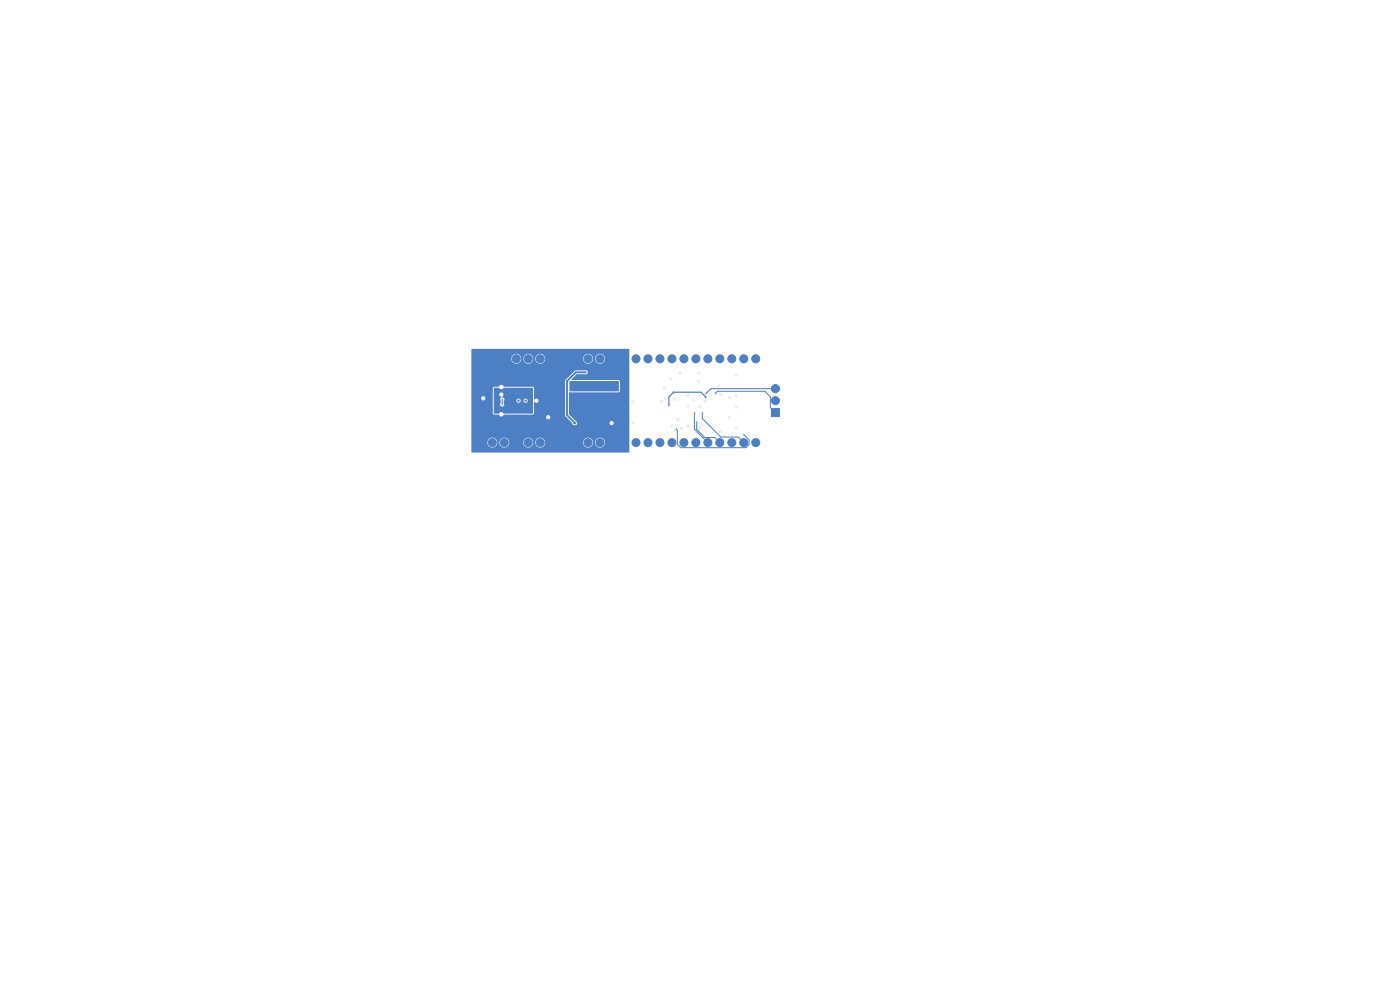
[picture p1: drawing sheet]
<svg xmlns="http://www.w3.org/2000/svg" width="297mm" height="210mm" viewBox="0 0 297 210" stroke-linecap="round" stroke-linejoin="round" font-family="sans-serif">
<path d="M102.3 80.7h.8M102.3 89.3h.8M106.3 80.7h1.1M106.3 89.3h1.1" fill="none" stroke="#4d7fc4" stroke-width="1"/>
<g fill="#4d7fc4" stroke="#4d7fc4" stroke-width=".21">
<path d="M101.1 75.3h1.7v1.7h-1.7z"/>
<path d="M101.1 93h1.7v1.7h-1.7z"/>
<path d="M163.6 86.7h1.7v1.7h-1.7z"/>
<circle cx="104.4" cy="76.1" r=".85"/>
<circle cx="107" cy="76.1" r=".85"/>
<circle cx="109.5" cy="76.1" r=".85"/>
<circle cx="112.1" cy="76.1" r=".85"/>
<circle cx="114.6" cy="76.1" r=".85"/>
<circle cx="117.1" cy="76.1" r=".85"/>
<circle cx="119.7" cy="76.1" r=".85"/>
<circle cx="122.2" cy="76.1" r=".85"/>
<circle cx="124.8" cy="76.1" r=".85"/>
<circle cx="127.3" cy="76.1" r=".85"/>
<circle cx="129.8" cy="76.1" r=".85"/>
<circle cx="132.4" cy="76.1" r=".85"/>
<circle cx="134.9" cy="76.1" r=".85"/>
<circle cx="137.5" cy="76.1" r=".85"/>
<circle cx="140" cy="76.1" r=".85"/>
<circle cx="142.5" cy="76.1" r=".85"/>
<circle cx="145.1" cy="76.1" r=".85"/>
<circle cx="147.6" cy="76.1" r=".85"/>
<circle cx="150.2" cy="76.1" r=".85"/>
<circle cx="152.7" cy="76.1" r=".85"/>
<circle cx="155.2" cy="76.1" r=".85"/>
<circle cx="157.8" cy="76.1" r=".85"/>
<circle cx="160.3" cy="76.1" r=".85"/>
<circle cx="104.4" cy="93.9" r=".85"/>
<circle cx="107" cy="93.9" r=".85"/>
<circle cx="109.5" cy="93.9" r=".85"/>
<circle cx="112.1" cy="93.9" r=".85"/>
<circle cx="114.6" cy="93.9" r=".85"/>
<circle cx="117.1" cy="93.9" r=".85"/>
<circle cx="119.7" cy="93.9" r=".85"/>
<circle cx="122.2" cy="93.9" r=".85"/>
<circle cx="124.8" cy="93.9" r=".85"/>
<circle cx="127.3" cy="93.9" r=".85"/>
<circle cx="129.8" cy="93.9" r=".85"/>
<circle cx="132.4" cy="93.9" r=".85"/>
<circle cx="134.9" cy="93.9" r=".85"/>
<circle cx="137.5" cy="93.9" r=".85"/>
<circle cx="140" cy="93.9" r=".85"/>
<circle cx="142.5" cy="93.9" r=".85"/>
<circle cx="145.1" cy="93.9" r=".85"/>
<circle cx="147.6" cy="93.9" r=".85"/>
<circle cx="150.2" cy="93.9" r=".85"/>
<circle cx="152.7" cy="93.9" r=".85"/>
<circle cx="155.2" cy="93.9" r=".85"/>
<circle cx="157.8" cy="93.9" r=".85"/>
<circle cx="160.3" cy="93.9" r=".85"/>
<circle cx="164.5" cy="85" r=".85"/>
<circle cx="164.5" cy="82.4" r=".85"/>
</g>
<g fill="#ececec" stroke="#ececec" stroke-width=".21">
<circle cx="126" cy="80.2" r=".25"/>
<circle cx="127.9" cy="78.5" r=".25"/>
<circle cx="148.3" cy="79.1" r=".25"/>
<circle cx="117.9" cy="87.5" r=".25"/>
<circle cx="146" cy="83.8" r=".25"/>
<circle cx="128.8" cy="84.9" r=".25"/>
<circle cx="156.2" cy="83.9" r=".25"/>
<circle cx="118.3" cy="87" r=".25"/>
<circle cx="156.2" cy="79.6" r=".25"/>
<circle cx="108.5" cy="81.2" r=".25"/>
<circle cx="108.5" cy="88.2" r=".25"/>
<circle cx="148.4" cy="86.2" r=".25"/>
<circle cx="124.7" cy="84.3" r=".25"/>
<circle cx="152.7" cy="91.5" r=".25"/>
<circle cx="156.2" cy="86.3" r=".25"/>
<circle cx="108.5" cy="88.8" r=".25"/>
<circle cx="154.8" cy="88.6" r=".25"/>
<circle cx="141.2" cy="84.5" r=".25"/>
<circle cx="134.3" cy="89.6" r=".25"/>
<circle cx="148.4" cy="83.8" r=".25"/>
<circle cx="156.2" cy="90.7" r=".25"/>
<circle cx="146" cy="86.2" r=".25"/>
<circle cx="123.2" cy="85.4" r=".25"/>
<circle cx="128.8" cy="83.8" r=".25"/>
<circle cx="111.5" cy="85" r=".25"/>
<circle cx="148.4" cy="90.9" r=".25"/>
<circle cx="144.2" cy="79.1" r=".25"/>
<circle cx="126.7" cy="84.3" r=".25"/>
<circle cx="123.2" cy="84.9" r=".25"/>
<circle cx="127.3" cy="84.3" r=".25"/>
<circle cx="128.8" cy="84.3" r=".25"/>
<circle cx="147.2" cy="84.9" r=".25"/>
<circle cx="154.8" cy="84.4" r=".25"/>
<circle cx="123.2" cy="84.3" r=".25"/>
<circle cx="108.5" cy="81.8" r=".25"/>
<circle cx="152.9" cy="83.7" r=".25"/>
<circle cx="128.8" cy="85.4" r=".25"/>
<circle cx="140.9" cy="82.3" r=".25"/>
<circle cx="144.5" cy="90.9" r=".25"/>
<circle cx="125.2" cy="84.3" r=".25"/>
<circle cx="115.8" cy="85" r=".25"/>
<circle cx="123.2" cy="83.8" r=".25"/>
<circle cx="110" cy="85" r=".25"/>
<circle cx="105.5" cy="83.1" r=".25"/>
<circle cx="105.5" cy="86.3" r=".25"/>
<circle cx="112.8" cy="87" r=".25"/>
<circle cx="112.1" cy="83.7" r=".25"/>
<circle cx="105" cy="87.4" r=".25"/>
<circle cx="130.4" cy="81.5" r=".25"/>
<circle cx="105" cy="83.1" r=".25"/>
<circle cx="109.3" cy="83.2" r=".25"/>
<circle cx="121.1" cy="81.5" r=".25"/>
<circle cx="105" cy="86.8" r=".25"/>
<circle cx="112.8" cy="87.5" r=".25"/>
<circle cx="110.8" cy="87" r=".25"/>
<circle cx="129.8" cy="81.5" r=".25"/>
<circle cx="105.5" cy="82.6" r=".25"/>
<circle cx="112.7" cy="83.6" r=".25"/>
<circle cx="105.5" cy="87.4" r=".25"/>
<circle cx="131" cy="81.5" r=".25"/>
<circle cx="105" cy="86.3" r=".25"/>
<circle cx="111.6" cy="83.7" r=".25"/>
<circle cx="109.4" cy="86.8" r=".25"/>
<circle cx="128.8" cy="82.8" r=".25"/>
<circle cx="122.2" cy="81.5" r=".25"/>
<circle cx="122.7" cy="81.5" r=".25"/>
<circle cx="112.8" cy="86.4" r=".25"/>
<circle cx="105" cy="82.6" r=".25"/>
<circle cx="105" cy="83.7" r=".25"/>
<circle cx="111" cy="83.6" r=".25"/>
<circle cx="110.1" cy="86.7" r=".25"/>
<circle cx="129.3" cy="81.5" r=".25"/>
<circle cx="123.2" cy="82.8" r=".25"/>
<circle cx="121.7" cy="81.5" r=".25"/>
<circle cx="110.3" cy="83.2" r=".25"/>
<circle cx="105.5" cy="86.8" r=".25"/>
<circle cx="105.5" cy="83.7" r=".25"/>
<circle cx="148.2" cy="80.9" r=".25"/>
<circle cx="142.5" cy="90.4" r=".25"/>
<circle cx="134.2" cy="85.2" r=".25"/>
<circle cx="143.1" cy="84.7" r=".25"/>
<circle cx="124.2" cy="79" r=".25"/>
<circle cx="129.8" cy="89.7" r=".25"/>
<circle cx="145.9" cy="90.4" r=".25"/>
<circle cx="142.3" cy="80.4" r=".25"/>
<circle cx="143.8" cy="89" r=".25"/>
<circle cx="116.3" cy="88.5" r=".25"/>
<circle cx="152.5" cy="81.8" r=".25"/>
<circle cx="140.3" cy="85.2" r=".25"/>
<circle cx="113.8" cy="85" r=".25"/>
<circle cx="122" cy="89.8" r=".25"/>
<circle cx="149.6" cy="85.2" r=".25"/>
<circle cx="149" cy="90.1" r=".25"/>
<circle cx="102.5" cy="84.5" r=".25"/>
<circle cx="106.4" cy="83.7" r=".25"/>
<circle cx="141.9" cy="86" r=".25"/>
<circle cx="149.7" cy="84.4" r=".25"/>
<circle cx="142.9" cy="83.2" r=".25"/>
<circle cx="106.6" cy="84.7" r=".25"/>
<circle cx="106.5" cy="85.8" r=".25"/>
<circle cx="143.4" cy="91" r=".25"/>
<circle cx="157.8" cy="92.2" r=".25"/>
<circle cx="147.4" cy="87.6" r=".25"/>
<circle cx="147.8" cy="89.5" r=".25"/>
<circle cx="149" cy="87.6" r=".25"/>
<circle cx="151.7" cy="83.5" r=".25"/>
<circle cx="149.7" cy="83.5" r=".25"/>
</g>
<path d="M124.2 79h-2l-1.9 1.8v7.3l1.7 1.7h-.2" fill="none" stroke="#4d7fc4" stroke-width=".4"/>
<path d="M149.7 84.4v-.2l-1-1h-5.8l-1 1v1.8" fill="none" stroke="#4d7fc4" stroke-width=".25"/>
<path d="M106.6 84.7l-.1 1.1M143.4 91l.3 .3v2.9l.8 .8h13.7l.7-.7v-1l-1.1-1.1M147.4 87.6l-.1 3.5 2.9 2.8M147.8 89.5v1.6l1.7 1.7h2.1l1.1 1.1M149 87.6v1.2l3.9 3.9h3.7l1.2 1.2M150.2 93.9h.1M151.8 83.5l.4-.5h10.1l1.1 1.2v2.2l1.1 1.1M164.5 82.4h-13.7l-1 1.1" fill="none" stroke="#4d7fc4" stroke-width=".21"/>
<g fill="#4d7fc4">
<path d="M104.8 82.3h1.1a.48 .48 0 0 0 .5 .3 .48 .48 0 0 0 .4-.3h6.3v5.4h-6.2a.58 .58 0 0 0-.5-.3 .58 .58 0 0 0-.6 .3h-1v-4h1.1l.2 .3 .3 .3a.52 .52 0 0 0-.2 .8v.3a.47 .47 0 0 0 0 .7 .47 .47 0 0 0 .7 0 .47 .47 0 0 0-.1-.7l.1-.4h2.6a.46 .46 0 0 0 .5 .5 .46 .46 0 0 0 .5-.5h.5a.45 .45 0 0 0 .7 .4 .45 .45 0 0 0 .1-.7 .45 .45 0 0 0-.7 .2l-.1 .1h-.5a.46 .46 0 0 0-.5-.5 .46 .46 0 0 0-.5 .5h-2.6a.62 .62 0 0 0-.4-.8 .46 .46 0 0 0 .1-.8 .46 .46 0 0 0-.7 .3h-1.1z"/>
<path d="M100 74l33.5 .1-.1 21.9-33.4-.1v-2h3.4a1.06 1.06 0 0 0 1 1 1.06 1.06 0 0 0 1.1-1h.4v.2a1.06 1.06 0 0 0 1.2 .8 1.06 1.06 0 0 0 .9-1h3v.2a1.06 1.06 0 0 0 1.2 .8 1.06 1.06 0 0 0 .9-1h.4l.1 .2a1.06 1.06 0 0 0 1.1 .8 1.06 1.06 0 0 0 1-1h8v.2a1.06 1.06 0 0 0 1.2 .8 1.06 1.06 0 0 0 .9-1h.4l.1 .2a1.06 1.06 0 0 0 1.6 .6 1.06 1.06 0 0 0-.1-1.8 1.06 1.06 0 0 0-1.6 1h-.4v-.2a1.06 1.06 0 0 0-1.1-.9 1.06 1.06 0 0 0-1 1.1h-8l-.1-.2a1.06 1.06 0 0 0-1.1-.9 1.06 1.06 0 0 0-1 1.1h-.4v-.2a1.06 1.06 0 0 0-1.1-.9 1.06 1.06 0 0 0-1 1.1h-3v-.2a1.06 1.06 0 0 0-1.1-.9 1.06 1.06 0 0 0-1 1.1h-.4v-.2a1.06 1.06 0 0 0-1.2-.9 1.06 1.06 0 0 0-.9 1.1h-3.4v-5.4h15.8l.1 .1a.45 .45 0 0 0 .7 .3 .45 .45 0 0 0-.1-.8h3.4l1.5 1.7a.57 .57 0 0 0 .4 .4 .57 .57 0 0 0 .6-.2l.1-.3h6.8v.2a.45 .45 0 0 0 .7 .2 .45 .45 0 0 0-.1-.8 .45 .45 0 0 0-.6 .4h-6.8l-1.8-1.8 .1-4.7h10.4l.3-.2v-2.1l-.2-.3h-10.1l1.1-1.2h1.8a.46 .46 0 0 0 .6-.4 .46 .46 0 0 0-.7-.4h-2l-2.1 2.1v7.4h-3.4a.45 .45 0 0 0-.7 .4h-15.8v-.8h4.5l.3 .2 1 .1a.57 .57 0 0 0 .6 .4 .57 .57 0 0 0 .5-.4l6.1-.1 .3-.2v-2.3l.1-.1a.48 .48 0 0 0 .7 0 .48 .48 0 0 0-.1-.8 .48 .48 0 0 0-.7 .2v-2.4l-.2-.2-6.3-.1a.54 .54 0 0 0-.5-.4 .54 .54 0 0 0-.5 .4l-1 .1-.2 .2-.1 5.4h-4.5v-3.2h2.1v.1a.46 .46 0 0 0 .7 .2 .46 .46 0 0 0-.1-.7 .46 .46 0 0 0-.6 .4h-2.1v-8.4h8.5v.2a1.06 1.06 0 0 0 1.1 .9 1.06 1.06 0 0 0 1-1.1h.4v.2a1.06 1.06 0 0 0 1.2 .9 1.06 1.06 0 0 0 .9-1.1h.4l.1 .2a1.06 1.06 0 0 0 1.1 .9 1.06 1.06 0 0 0 1-1.1h8v.2a1.06 1.06 0 0 0 1.2 .9 1.06 1.06 0 0 0 .9-1.1h.4l.1 .2a1.06 1.06 0 0 0 1.6 .6 1.06 1.06 0 0 0-.1-1.7 1.06 1.06 0 0 0-1.6 .9h-.4v-.2a1.06 1.06 0 0 0-1.1-.8 1.06 1.06 0 0 0-1 1h-8l-.1-.2a1.06 1.06 0 0 0-1.1-.8 1.06 1.06 0 0 0-1 1h-.4v-.2a1.06 1.06 0 0 0-1.1-.8 1.06 1.06 0 0 0-1 1h-.4v-.2a1.06 1.06 0 0 0-1.2-.8 1.06 1.06 0 0 0-.9 1h-8.5z"/>
<path d="M120.8 80.9l10.4-.1 .1 2.1-10.4 .1z"/>
<circle cx="110" cy="85" r=".25"/>
<circle cx="111.5" cy="85" r=".25"/>
</g>
</svg>
